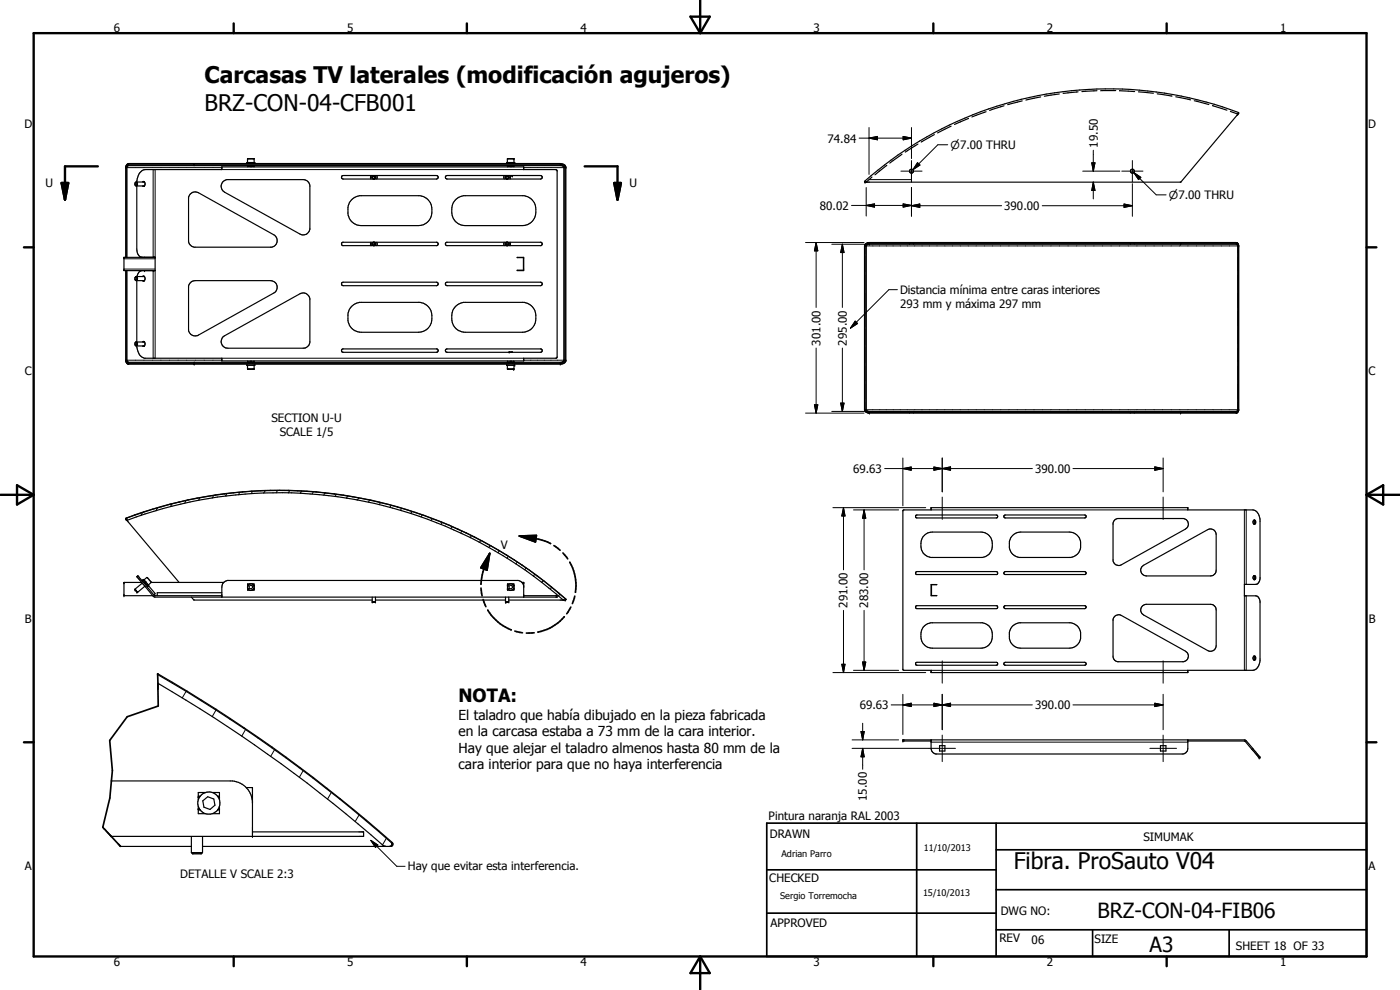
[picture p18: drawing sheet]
<svg xmlns="http://www.w3.org/2000/svg" width="420mm" height="297mm" viewBox="0 0 420 297" stroke-linecap="round" stroke-linejoin="round" font-family="sans-serif">
<defs><g id="words">
<g font-size="6.9">
<text x="61.4" y="25">Carcasas TV laterales (modificación agujeros)</text>
<text x="61.4" y="33.2">BRZ-CON-04-CFB001</text>
<text x="304.2" y="260.7">Fibra. ProSauto V04</text>
</g>
<g font-size="6.3">
<text x="329.4" y="275.4">BRZ-CON-04-FIB06</text>
<text x="345" y="285.6">A3</text>
</g>
<text font-size="5.5" x="137.6" y="210.6">NOTA:</text>
<g font-size="4.1">
<text x="137.6" y="215.9">El taladro que había dibujado en la pieza fabricada</text>
<text x="137.6" y="220.9">en la carcasa estaba a 73 mm de la cara interior.</text>
<text x="137.6" y="225.8">Hay que alejar el taladro almenos hasta 80 mm de la</text>
<text x="137.6" y="230.8">cara interior para que no haya interferencia</text>
</g>
<g font-size="3.5">
<text x="34.2" y="9.6">6</text>
<text x="104.2" y="9.6">5</text>
<text x="174.2" y="9.6">4</text>
<text x="244.2" y="9.6">3</text>
<text x="314.2" y="9.6">2</text>
<text x="384.2" y="9.6">1</text>
<text x="7.3" y="38.4">D</text>
<text x="410.6" y="38.4">D</text>
<text x="248.4" y="42.8">74.84</text>
<text x="329.4" y="44.3" transform="rotate(-90 329.4 44.3)">19.50</text>
<text x="13.7" y="56">U</text>
<text x="188.9" y="56">U</text>
<text x="246.1" y="62.9">80.02</text>
<text x="301.4" y="63">390.00</text>
<text x="270.1" y="88.3">Distancia mínima entre caras interiores</text>
<text x="270.1" y="92.5">293 mm y máxima 297 mm</text>
<text x="246.2" y="103.7" transform="rotate(-90 246.2 103.7)">301.00</text>
<text x="254.1" y="103.7" transform="rotate(-90 254.1 103.7)">295.00</text>
<text x="7.4" y="112.6">C</text>
<text x="410.7" y="112.6">C</text>
<text x="81.5" y="126.5">SECTION U-U</text>
<text x="84" y="130.7">SCALE 1/5</text>
<text x="256" y="141.9">69.63</text>
<text x="310.6" y="141.9">390.00</text>
<text x="150.4" y="164.7">V</text>
<text x="254.4" y="182.4" transform="rotate(-90 254.4 182.4)">291.00</text>
<text x="260.6" y="182.4" transform="rotate(-90 260.6 182.4)">283.00</text>
<text x="7.4" y="186.9">B</text>
<text x="410.8" y="186.9">B</text>
<text x="258" y="212.8">69.63</text>
<text x="310.6" y="212.8">390.00</text>
<text x="230.7" y="246">Pintura naranja RAL 2003</text>
<text x="260.2" y="240.3" transform="rotate(-90 260.2 240.3)">15.00</text>
<text x="231" y="251.5">DRAWN</text>
<text x="343.1" y="252.3">SIMUMAK</text>
<text x="7.4" y="261.1">A</text>
<text x="54.1" y="263.4">DETALLE V SCALE 2:3</text>
<text x="122.4" y="260.9">Hay que evitar esta interferencia.</text>
<text x="410.7" y="261.1">A</text>
<text x="230.9" y="264.6">CHECKED</text>
<text x="300.3" y="274.5">DWG NO:</text>
<text x="231.3" y="278.3">APPROVED</text>
<text x="299.9" y="282.6">REV</text>
<text x="309.6" y="283.3">06</text>
<text x="328.5" y="283.1">SIZE</text>
<text x="370.9" y="285.1">SHEET 18 OF 33</text>
<text x="34.2" y="289.9">6</text>
<text x="104.2" y="289.9">5</text>
<text x="174.2" y="289.9">4</text>
<text x="244.2" y="289.9">3</text>
<text x="314.2" y="289.9">2</text>
<text x="384.2" y="289.9">1</text>
</g>
<g font-size="3.3">
<text x="285.2" y="44.7">n7.00 THRU</text>
<text x="350.8" y="59.8">n7.00 THRU</text>
</g>
<g font-size="2.7">
<text x="234.5" y="257.1">Adrian Parro</text>
<text x="277.2" y="255.3">11/10/2013</text>
<text x="234.1" y="269.7">Sergio Torremocha</text>
<text x="277" y="268.7">15/10/2013</text>
</g>
</g></defs>
<g fill="none" stroke="#000" stroke-width=".35">
<path d="M285.4 37.8l-4 2.1M290.6 35.6l-4.1 1.7M295.9 33.5l-4.2 1.6M301.3 31.7l-4.3 1.4M306.8 30.3l-4.4 1.1M312.3 29.1l-4.4 .9M317.9 28.2l-4.5 .7M323.5 27.6l-4.4 .4M329.2 27.2l-4.5 .3M334.8 27.2h-4.5M336 27.2l4.5 .3M341.7 27.6l4.4 .4"/>
<path d="M347.3 28.2l4.4 .6M352.9 29l4.4 1M358.4 30.2l4.4 1.2M363.9 31.7l4.3 1.4M369.3 33.4l2.2 .8M371.6 34.2l-17.2 20.5h-94.9M371.6 34.2l.2-.2a99.6 99.6 0 0 0-27.3-6.7 109.9 109.9 0 0 0-85.1 27.2l.1 .1M371.6 34.2h-.1M371.7 34v.1M38.6 49.7h129.5M40.6 55.5l.2 .3h2.4M40.7 54.8l.1-.1a.52 .52 0 0 1 .3 .5 .52 .52 0 0 1-.3 .5l-.3-.2"/>
<path d="M40.7 54.7l-.2 .8M40.7 54.8l-.2 .1M41 54.6a.73 .73 0 0 1 0 1.2M41.1 54.6a3.5 3.5 0 0 1 2.5-3.7h23v-.8h90.6v.8l9.8 .1 .2 .3v55.8l-.3 .4h-9.7v.8h-90.6v-.8h-23.3a3.7 3.7 0 0 1-2.2-3.7M41.1 55.8v19a2.02 2.02 0 0 0 1.5 2.4M42.8 54.6l.2-.2a.83 .83 0 0 1 .5 .7 .83 .83 0 0 1-.3 .8M42.8 55.8l.4 .1M43.1 55.8v.1M43.1 55.9h.1M43.2 54.5l-.1 .1M43.3 54.6l-2.6 .1M43.3 54.6h-.1"/>
<path d="M57.1 58.3a2 2 0 0 1 2.5-.5l22.6 12.6a2.01 2.01 0 0 1 1 2.1 2.01 2.01 0 0 1-1.7 1.7h-23.3l-.6-.3-.8-.7-.2-.7v-13.3zM66.9 54.5l1.2-.6h22.9a2.07 2.07 0 0 1 2 1.6v13.3a2 2 0 0 1-3 1.4l-22.6-12.5a2.06 2.06 0 0 1-.5-3.2zM74.1 49.1v-.3h2.4v.3M74.3 48.8v-1.2h1.9l.1 1.2M74.3 49.7v.4M74.3 49.7h1.9M76.2 49.7v.4M102.6 52.9l.4-.2h28a.53 .53 0 0 1 .5 .5 .53 .53 0 0 1-.5 .5h-28l-.4-.2zM111.3 52.7v1M111.8 52.9l-.1 .5 .4 .3 .5-.2 .1-.5M111.8 52.8l.3-.1-.4 .3v.4M111.8 53.6l.3 .1"/>
<path d="M112.3 52.7l.4 .3M112.7 53v.1M112.7 53.3l-.4 .4M113.1 52.7v1M133.9 52.7h28.3a.53 .53 0 0 1 .5 .5 .53 .53 0 0 1-.5 .5h-28l-.5-.4zM151.3 52.7v1M152 49.1v-.3h2.5v.3M152.3 48.8v-1.2h1.9l.1 1.2M152.3 52.7l.3 .1M152.3 49.7v.4M152.3 49.7h1.9M152.3 52.7l.2 .1"/>
<path d="M152.5 52.8l.2 .3-.1 .5M152.5 53.6a.53 .53 0 0 1-.8-.2 .53 .53 0 0 1 .4-.7l-.4 .4 .3 .5M152.6 53.6l-.3 .1M152.6 53l-.1 .6M153.1 52.7v1M153.8 52.7h-.7M154.2 49.7v.4M259.5 54.6v.1M260 54.6v.1M261.7 53.1l-1.7 1.5M266.1 49.6l-3.5 2.9M270.7 46.3l-3.7 2.6"/>
<path d="M275.5 43.2l-3.8 2.4M280.4 40.4l-3.9 2.2M37.2 77.2h9.4v4h-9.4zM37.7 77.2v-27.1l.3-.7 .4-.3h129.7l1.1 .2 .6 .8v58.1l-.4 .7-.7 .3-130.3 .1-.7-1v-27.1M43.4 77.2h.1M46.2 77.2h.1M102.6 72.9l.2-.2h28.3l.4 .5-.4 .5h-28.3l-.3-.3zM105.4 60.1l1.1-.9 1.4-.5h18.2a4.6 4.6 0 0 1 3.5 4.2 4.6 4.6 0 0 1-3 4.7l-18.2 .1a4 4 0 0 1-4-3.6 4.8 4.8 0 0 1 1-4zM111.3 72.7v1M111.7 73.4l.3 .3M112 73.7h.1M112 73.7h.3"/>
<path d="M112 72.7l-.3 .4v.3M112.1 72.7l-.4 .2v.5M112.2 72.7l.4 .1 .1 .5M112.3 72.7h.2M112.5 73.7h-.2M112.6 72.8l.1 .4M112.7 73.3l-.2 .3M112.7 73.3l-.4 .4M113.1 72.7v1M133.9 72.8l28.5-.1 .3 .3v.4l-.3 .3h-28.3l-.4-.3zM136.6 60.1l1.1-.9 1.4-.5h18.2a4.6 4.6 0 0 1 3.5 4.3 4.6 4.6 0 0 1-3 4.6l-18.2 .1a4.4 4.4 0 0 1-3.9-5.9zM151.3 72.7v1"/>
<path d="M151.7 73.4l.4 .3zM151.9 72.8l.2-.1-.4 .2v.5M151.9 72.8l-.2 .6M152.3 72.7l.1 .1M152.3 73.7l.4-.3zM152.3 72.7l.4 .3v.4M152.6 72.8l.1 .6M153.1 72.7v1M155.2 77.2h2v4h-2l1.9-.1v-3.8zM157.1 77.6h.1M259.6 73.3l1.1-.5h110.3l.5 .3 .3 .5v49.5l-.6 .9h-110.5a1.18 1.18 0 0 1-1.3-1.1v-49.1zM260.9 73.3h110.1"/>
<path d="M273 72.8v.1M273 73.1v.2M274.1 72.8v.1M274.1 73.1v.2M339.2 72.8v.1M339.2 73.1v.2M340.4 72.8v.1M340.4 73.1v.2M40.6 83.2v.8M40.6 83.9l.2 .2M40.6 84l.1 .1M40.7 83.1a.57 .57 0 0 1 .6 .4 .57 .57 0 0 1-.3 .7"/>
<path d="M40.7 83.1a.47 .47 0 0 1 .4 .5 .47 .47 0 0 1-.4 .5M40.7 83.1l-.2 .2M40.7 83.1l-.1 .2M40.8 84.1l2.5 .1M40.9 83h2.4M41.1 84.2v18.4M42.6 81.2a1.84 1.84 0 0 0-1.5 1.8M42.8 83l.2-.2a.73 .73 0 0 1 .6 .8 .73 .73 0 0 1-.7 .7l-.1-.1M43.1 84.2l.1 .1M43.2 82.9l-.1 .1M43.2 84.2h.1M57.3 84.7l1.3-.5h22.6a1.99 1.99 0 0 1 1.9 1.5 1.99 1.99 0 0 1-.9 2.2l-22.6 12.6a2.01 2.01 0 0 1-3-1.4v-13.2z"/>
<path d="M102.6 84.9l.4-.2h28a.53 .53 0 0 1 .5 .5 .53 .53 0 0 1-.5 .5h-28l-.4-.2zM105.7 91.7l1.3-.7 .9-.3h18.2a4.6 4.6 0 0 1 3.5 4.3 4.6 4.6 0 0 1-3 4.6l-18.2 .1a4 4 0 0 1-4-3.6 4.4 4.4 0 0 1 1.3-4.4zM133.8 84.9l.4-.2h28l.4 .2 .1 .4-.5 .4h-28l-.5-.4zM136.6 92.1l1.1-.9 1.4-.5h18.2a4.6 4.6 0 0 1 3.5 4.3 4.6 4.6 0 0 1-3 4.6l-18.2 .1a4.6 4.6 0 0 1-3.9-2.9 4.6 4.6 0 0 1 .9-4.7zM157.1 80.7h.1M38.6 108.7h129.5M40.6 102.8a.41 .41 0 0 1 .5 .4 .41 .41 0 0 1-.4 .4l-.2-.1M40.9 103.8h2.4M41 102.6a.61 .61 0 0 1 .3 .7 .61 .61 0 0 1-.5 .5l-.3-.5 .1-.5M42.8 102.6l.2-.2 .4 .2M43.1 103.8l.1 .1M43.2 102.5l-.1 .1"/>
<path d="M43.3 102.6h-2.5l-.2 .3M43.3 102.5l-.1 .1M43.4 102.6l.1 .6-.1 .6M43.4 103.8l-.2 .1-.4-.1M66.9 101.1l23.1-13a2.01 2.01 0 0 1 3 1.4v13.3l-.3 .7-.7 .7-1 .3h-22.6a2.02 2.02 0 0 1-1.8-1.2 2.02 2.02 0 0 1 .3-2.2zM74.1 109.3v.3h2.4v-.3M74.3 109.6v1.2h1.9l.1-1.2M74.3 108.6h1.9M74.3 108.3v.4M76.2 108.3v.4M102.6 104.9l.2-.2h28.3a.52 .52 0 0 1 .4 .6 .52 .52 0 0 1-.5 .4h-28l-.4-.2zM133.8 104.9l.3-.2h28.3a.52 .52 0 0 1 .3 .6 .52 .52 0 0 1-.5 .4h-28l-.4-.2z"/>
<path d="M152 109.3v.3h2.5v-.3M152.3 109.6v1.2h1.9l.1-1.2M152.3 108.3v.4M152.3 108.6h1.9M152.7 105.7h1.1M154.2 108.3v.4M260.9 123.4h110.1M273 123.4v.2M273 123.8v.2M274.1 123.4v.2M274.1 123.8v.2M339.2 123.4v.2"/>
<path d="M339.2 123.8v.2M340.4 123.4v.2M340.4 123.8v.2M37.9 155.4l-.2 .3 .4 .4M37.9 155.5l-.1 .2M38 156l.1 .1M38.1 156.1l15.7 18.7M38.1 156.1a129.7 129.7 0 0 1 131.1 23.9M51.1 151.3l-5.3 1.5-7.9 2.7M72.8 147.6a128.9 128.9 0 0 1 51.8 6.1M72.8 147.6a130.2 130.2 0 0 1 33 1.5M72.8 147.6a130 130 0 0 0-34.9 7.8"/>
<path d="M72.8 147.6l-8.2 .9-10.9 2.1M108.5 149.6l8.1 1.8 7.9 2.4M124.5 153.8l2.7 .8M127.2 154.6a129.6 129.6 0 0 1 42.5 25.1v.3M127.2 154.6a129.3 129.3 0 0 1 42.6 25.2l-.2 .2M271 153.1l8.4-.1v-.7h77.1v.7h19.5a2.82 2.82 0 0 1 2.2 3l-.1 17.9-.3 .9-.5 .5h-3.8v3.5l3.8 .1 .5 .5 .3 .8 .1 18a2.82 2.82 0 0 1-2.2 2.9h-19.5v.7h-77.1v-.7l-8.4-.1zM274.9 154.6l24.1-.1a.44 .44 0 0 1 .4 .5 .44 .44 0 0 1-.4 .4h-23.8l-.4-.2zM301.3 154.7l.4-.2h23.8l.4 .2 .1 .3-.5 .4h-23.8l-.4-.2zM334.6 156l.8-.4h19.8a1.72 1.72 0 0 1 1.4 1.4 1.72 1.72 0 0 1-.8 1.7l-19.3 10.8a1.7 1.7 0 0 1-2.5-1.2v-11.3zM376.3 156.1l.3 .3v.5l-.3 .4M376.3 156.1l.5 .3v.7l-.5 .2M376.3 156.1l-.3 .5 .3 .7"/>
<path d="M40.5 176.8l.8 .9M40.5 176.8h.1M42.5 174.8h-5.3v3.9h8.7M42.7 175l-2.2 1.8M42.8 174l-.2 .2M42.8 174h.1M42.9 174l1.5 1.9M42.9 174l.3-.1 .5 .6M43.2 174l.9-.7 1.3 1.5M43.5 175.9l-2.2 1.8M43.7 174.5l.1 .2M43.7 174.5l-.1 .4z"/>
<path d="M43.8 174.7l-.2 .3M43.8 174.7l.8 .9-.2 .3M44.4 175.9l-.3 .2M44.5 175.7l2.1 2.4-.3 .5M45.4 174.8h21.7M45.4 174.8l-.9 .7M46.3 178.6l20.3 .1M46.3 178.6l-4.9-5.8-.3 .2 4.9 5.9 .6 .3h120.6v-.5h-10M57.4 179.2l.9 .8h53.4M66.6 177.8h-19.4v.9M74.3 176.4v.7h.7M74.3 176.8h.2"/>
<path d="M74.3 176.5l.2 .2M74.3 175.5h.2M74.3 175.6h.2M74.3 176.7h.2M74.3 175.6h.1M74.5 175.6l-.2 .9M74.5 176.7a.99 .99 0 0 0 1.6 0M74.5 175.6a.99 .99 0 0 1 1.6 0M74.7 175.9l.5-.3 .5 .2 .1 .5-.4 .4-.6-.2zM75 175.2h-.7v.7M75.6 175.2h.6v.7M76.1 176.8h.1"/>
<path d="M76.1 175.5h.1M76.1 175.6l.2 .5-.2 .6M76.1 175.6h.1M76.1 176.7h.1M76.2 176.4v.7h-.6M111.7 179.2v1.4M112.7 179.2v1.4M151.7 179.2v1.4M152.3 176.4v.7h.7M152.3 176.8h.2M152.3 175.5h.2M152.3 175.6h.1"/>
<path d="M152.3 176.7h.1M152.4 176.7a.99 .99 0 0 0 1.7 0M152.5 175.6l-.2 .4 .1 .7M152.5 175.6a.99 .99 0 0 1 1.6 0M152.7 179.2v1.4M152.7 175.9l.5-.3 .5 .2 .1 .5-.4 .4-.6-.2zM153 175.2h-.7v.7M153.6 175.2h.6v.7M154.1 176.8h.1M154.1 175.5h.1M154.1 175.6h.1M154.1 176.7h.1"/>
<path d="M154.1 175.6l.2 .7-.2 .4M154.2 176.4v.7h-.6M156.6 174.8h.6v4.4M157.2 175.8l-.5-.9-1.2-.7h-87.3a2.07 2.07 0 0 0-1.6 1.9v3.1M169.7 180h.1M274.9 171.6l24.1-.1a.47 .47 0 0 1 .4 .4 .47 .47 0 0 1-.2 .5h-24.2l-.2-.4zM277.1 161l1.4-1.1 1.3-.3h14.6a3.9 3.9 0 0 1 3.4 3.2 3.9 3.9 0 0 1-2.1 4.2l-.9 .3h-15.5a3.9 3.9 0 0 1-2.2-6.3zM279.6 175.4v3.3M281.1 175.4h-1.7v3.3h1.7M281.1 175.4h.1M281.1 178.7h.1M301.3 171.7l.4-.2h23.8a.46 .46 0 0 1 .5 .4 .46 .46 0 0 1-.3 .5h-24.1l-.3-.2z"/>
<path d="M303.9 160.7l1.1-.8 1.3-.3h14.6a3.5 3.5 0 0 1 3.4 3 4.1 4.1 0 0 1-.7 3.3l-1 .9-1.2 .5h-15.6a3.4 3.4 0 0 1-2.9-3 4.1 4.1 0 0 1 1-3.6zM342.7 170l19.7-11.1a1.72 1.72 0 0 1 2.6 1.5v10.7a1.73 1.73 0 0 1-1.7 1.7h-19.2a1.72 1.72 0 0 1-1.6-1 1.72 1.72 0 0 1 .2-1.8zM376.3 172.7l.3 .4-.3 .8M376.3 172.7l-.3 .6 .3 .6M376.3 172.7l.5 .3v.6l-.5 .3M111.7 180.6h1M112.7 180h39M151.7 180.6h1M152.7 180h17M274.9 181.8l24.3-.1a.47 .47 0 0 1 .2 .5 .47 .47 0 0 1-.4 .4h-23.8l-.4-.2zM274.9 198.8l24.1-.1a.44 .44 0 0 1 .4 .5 .44 .44 0 0 1-.4 .4h-23.8l-.4-.2zM277.1 188.2l1-.9 1.2-.4h15.5a3.9 3.9 0 0 1 3 3.7 3.9 3.9 0 0 1-3 3.8l-15 .1a3.8 3.8 0 0 1-3-5.9z"/>
<path d="M301.3 181.9l.3-.2h24.1a.46 .46 0 0 1 .3 .5 .46 .46 0 0 1-.5 .4h-23.8l-.4-.2zM301.3 198.9l.4-.2h23.8l.4 .2 .1 .4-.5 .3h-23.8l-.4-.2zM303.9 187.8l1.1-.7 .8-.2h15.6a3.4 3.4 0 0 1 2.9 2.9 3.7 3.7 0 0 1-1.3 4l-.8 .4-1.3 .3h-14.6a3.5 3.5 0 0 1-3.4-3 4.1 4.1 0 0 1 .7-3.3zM334.5 185l1.1-.6 .9 .3 19.3 10.7a1.7 1.7 0 0 1 .8 1.7 1.7 1.7 0 0 1-1.4 1.4h-19.8l-.6-.2-.5-.6-.3-.6v-11.3zM342.9 181.8l1.2-.5h19.2a1.73 1.73 0 0 1 1.7 1.7v10.7a1.7 1.7 0 0 1-2.6 1.5l-19.2-10.7a1.69 1.69 0 0 1-.3-2.7zM376.3 196.8l.3 .4v.5l-.3 .3M376.3 196.8l.4 .1 .1 .3v.7l-.5 .1M376.3 196.8l-.3 .7 .3 .5M47.3 202.1a417.9 417.9 0 0 1 70.6 51.1l-.1 .5-.5 .3h-56.5M47.3 202.4a425.2 425.2 0 0 1 70.3 50.7l-.1 .6-.6 .3M47.4 205a441.2 441.2 0 0 1 67.9 48.9l.5 .1M33.4 234.3h36.4a6.7 6.7 0 0 1 6 6"/>
<path d="M59.5 238.9h.6M59.5 239.1h.4M59.5 239.2h.3M61.7 237.8h-2.2v2.1M63.7 237.8h2.2v2.1M63.7 237.8l1.1 .6 1.1 1.5M63.7 237.8a3.3 3.3 0 0 0-3.7 1.3 3.3 3.3 0 0 0 .1 3.9M65.3 238.9h.6M65.4 239.1h.5M65.6 239.2h.3M65.9 239.9a3.3 3.3 0 0 1-1.6 4 3.3 3.3 0 0 1-4.2-.9M73.9 236.3h1.9v14.7"/>
<path d="M279.4 222v2.5a1.8 1.8 0 0 0 1.4 1.7h74.3l.8-.4 .5-.7 .1-3.1M279.4 222.3h-8.4v-.3h102.5l.5 .2 4.2 5-.3 .2-.2-.2-4-4.8-17.2-.1M282 223.7h1.6v1.6h-1.6zM348.3 223.7h1.6v1.6h-1.6zM36.2 254h21.2M57.4 255.8h3.4M57.4 255.8l.4 .4h2.6l.4-.4M57.4 251v4.8M59.5 242v2.1h2.2M59.5 242.8h.4M59.5 243h.6M59.5 242.7h.3"/>
<path d="M60.8 251v4.8M60.9 240.3l1.4-1.2 1.9 .6 .3 1.9-1.5 1.3-1.8-.7zM65.3 243h.6M65.4 242.8h.5M65.6 242.7h.3M65.9 242v2.1h-2.2M75.8 249.6h33.3v1.4h-75.7"/>
<circle cx="112.2" cy="53.2" r=".41"/>
<circle cx="152.2" cy="53.2" r=".4"/>
<circle cx="273.6" cy="51.3" r=".6"/>
<circle cx="339.8" cy="51.4" r=".6"/>
<circle cx="112.2" cy="73.2" r=".41"/>
<circle cx="152.2" cy="73.2" r=".42"/>
</g>
<g fill="#000">
<circle cx="371.5" cy="34.2" r=".18"/>
<circle cx="74.7" cy="49.7" r=".18"/>
<circle cx="75.9" cy="49.7" r=".18"/>
<circle cx="152.7" cy="49.7" r=".18"/>
<circle cx="153.7" cy="52.7" r=".18"/>
<circle cx="153.9" cy="49.7" r=".18"/>
<circle cx="154.1" cy="47.6" r=".18"/>
<circle cx="154.5" cy="48.8" r=".18"/>
<circle cx="259.6" cy="54.7" r=".18"/>
<circle cx="37.2" cy="77.2" r=".18"/>
<circle cx="46.6" cy="77.2" r=".18"/>
<circle cx="43.4" cy="81.2" r=".18"/>
<circle cx="46" cy="81.2" r=".18"/>
<circle cx="74.3" cy="108.6" r=".18"/>
<circle cx="74.7" cy="108.7" r=".18"/>
<circle cx="75.9" cy="108.7" r=".18"/>
<circle cx="76.2" cy="108.6" r=".18"/>
<circle cx="152.3" cy="108.6" r=".18"/>
<circle cx="152.7" cy="108.7" r=".18"/>
<circle cx="152.8" cy="105.6" r=".18"/>
<circle cx="153.9" cy="108.7" r=".18"/>
<circle cx="154.1" cy="110.8" r=".18"/>
<circle cx="154.2" cy="108.6" r=".18"/>
<circle cx="154.5" cy="109.6" r=".18"/>
<circle cx="37.8" cy="155.7" r=".18"/>
<circle cx="37.2" cy="178.7" r=".18"/>
<circle cx="37.2" cy="174.8" r=".18"/>
<circle cx="40.5" cy="177" r=".18"/>
<circle cx="41.1" cy="177.7" r=".18"/>
<circle cx="43.1" cy="173.9" r=".18"/>
<circle cx="43.7" cy="174.5" r=".18"/>
<circle cx="44.6" cy="175.6" r=".18"/>
<circle cx="74.3" cy="175.6" r=".18"/>
<circle cx="74.3" cy="176.7" r=".18"/>
<circle cx="76.2" cy="176.7" r=".18"/>
<circle cx="76.2" cy="175.6" r=".18"/>
<circle cx="152.3" cy="176.7" r=".18"/>
<circle cx="152.3" cy="175.6" r=".18"/>
<circle cx="154.2" cy="175.6" r=".18"/>
<circle cx="154.2" cy="176.7" r=".18"/>
<circle cx="157.2" cy="174.8" r=".18"/>
<circle cx="111.7" cy="180.6" r=".18"/>
<circle cx="112.7" cy="180.6" r=".18"/>
<circle cx="151.7" cy="180.6" r=".18"/>
<circle cx="151.8" cy="180.7" r=".18"/>
<circle cx="152.7" cy="180.6" r=".18"/>
<circle cx="169.6" cy="180" r=".18"/>
<circle cx="59.5" cy="239.2" r=".18"/>
<circle cx="65.9" cy="239.2" r=".18"/>
<circle cx="271" cy="222" r=".18"/>
<circle cx="271" cy="222.3" r=".18"/>
<circle cx="377.9" cy="227.4" r=".18"/>
<circle cx="378.2" cy="227.2" r=".18"/>
<circle cx="59.5" cy="242.7" r=".18"/>
<circle cx="65.9" cy="242.7" r=".18"/>
<circle cx="75.8" cy="251" r=".18"/>
</g>
<g fill="none" stroke="#000" stroke-width=".3">
<path d="M260.8 38.3v14M273.5 38.3v9.3M37.7 50.3h.1M37.9 50.3h28.7M38.5 49.3l-.5 .3-.2 .5v27.1M38.5 49.3h129.6M38.5 49.5l-.6 .6v27.1M38.5 49.5h129.6M38.5 49.5l.1 .2M38.6 49.7h.1M38.6 49.7l-.5 .6v26.9M38.6 49.1l-.1 .2"/>
<path d="M46 50.9v26.3M46.6 50.9v26.3M58.2 49.1l.1 .6zM66.6 50.9h90.6M74.3 47.7h2M74.8 49.7h.1M75.1 50v.1M75.1 50h.4M75.5 50v.1M75.8 49.7h.1M112 52.8a.39 .39 0 0 1 .6 .4 .39 .39 0 0 1-.6 .3M152 52.8a.39 .39 0 0 1 .6 .4 .39 .39 0 0 1-.6 .3"/>
<path d="M152.3 47.7h2M152.8 49.7h.1M153.1 50v.1M153.1 50h.3M153.4 50v.1M153.7 52.7h.1M153.7 49.7h.1M154.3 47.7h.1M157.2 50.3h12.2M168.1 49.3a1.32 1.32 0 0 1 1.6 1M168.1 49.5l.8 .2 .5 .6M168.1 49.5v.2l.7 .1 .4 .4v58l-1.1 .5"/>
<path d="M168.1 49.1v.2M169.4 50.3v57.8M169.7 50.3h.1M169.7 50.3v57.8M169.8 50.3h.1M257.8 41.4h15.7M260 56.3v8.5M260 54.6v.1M260.8 41.4l2.5-.5v1.1zM260.8 53.9h12.7M270.4 51.4h6.3M271 40.9l2.5 .5-2.5 .6z"/>
<path d="M273.5 48.2v6.5M273.5 56.3v8.6M275.4 48.8l.7 .7-2.1 1.4zM284.4 43.4h-2.9l-7.5 7.5M324.9 51.4h11.2M327.6 48.9h1l-.5 2.5zM328.1 54.7l.5 2.4h-1zM328.1 45.1v6.3M328.1 54.7v5M336.7 51.4h6.3M339.8 48.2v6.3M339.8 55.1v9.8"/>
<path d="M340.3 51.8l2.1 1.4-.7 .7zM340.3 51.8l6.7 6.7h3M37.2 77.6h9.4M112 72.9a.39 .39 0 0 1 .6 .3 .39 .39 0 0 1-.6 .3M152 72.9a.39 .39 0 0 1 .6 .3 .39 .39 0 0 1-.6 .3M157.1 77.6h.1M241.8 72.8h17.5M244.9 72.8l.5 2.5h-1zM244.9 72.8v19.4M249.6 73.3h9.7M252.8 73.3l.5 2.5h-1zM252.8 73.3v18.9"/>
<path d="M255.6 61.6h17.9M259.4 73.8h.3M259.5 77.1v4.3M259.7 73.2l-.2 .3v2.5M259.8 73.8h112M260 61.6l2.5-.4v.9zM260.3 72.9l.6-.1v.1M260.9 73.3h.1M260.9 73.1l-.6 .2-.4 .5v49.1l.5 .6 110.8 .1 .3-.3M260.9 73.3l-.7 .1-.2 .4v49.1l.3 .4 .6 .1M260.9 73.1h110.2M260.9 73.1v.2"/>
<path d="M271 61.2l2.5 .4-2.5 .5zM273.5 61.7l2.5-.5v1zM273.5 61.7h27.1M312.8 61.7h27M337.3 61.2l2.5 .5-2.5 .5zM354.3 73.3h.1M354.3 72.8l.1 .5zM371 72.8h.1M371 72.8l.4 .2M371 72.8l.1 .1M371.1 73.1l.3 .7v49.1l-.4 .5 .1 .2M371.1 73.1l.4 .3"/>
<path d="M371.3 72.9l-111 .2-.7 .6v49.3a1.15 1.15 0 0 0 1.3 .8M371.3 73l.4 .6M371.5 73.4l.1 .3M371.5 73.4l.2 .4v49.1l-.2 .6-.4 .3M371.6 73.8h.1M371.6 73.6l-.1 49.8M371.8 73.8h.1M37.2 80.7h9.4M37.8 81.2v27.1l.5 .8h130.1a1.27 1.27 0 0 0 1.3-1M37.9 81.2v27l.5 .7h129.9l.8-.3 .3-.5M38.1 81.2v26.9l.5 .6-.1 .2M46 81.2v26.3"/>
<path d="M46.6 81.2v26.3M157.1 80.7h.1M256.7 96.4l.7 .7-2.2 1.4zM259.5 82.5v4.4M259.5 88v4.4M259.5 93.5v4.3M259.5 98.9v4.4M269.3 86.9h-2.5l-11.6 11.6M37.7 108.1h.1M37.9 108.1h28.7M38.5 109.1l.1 .2M58.3 108.7h.1"/>
<path d="M58.3 109.3h.1M58.3 108.7l-.2 .1 .2 .5M58.3 108.7v.6M66.6 107.5h90.6M74.3 110.7h2M74.8 108.7h.1M75.1 108.3l.1 .2 .3-.2M75.8 108.7h.1M152.3 110.7h2M152.8 108.7h.1M152.8 105.6v.1M153.1 108.3l.1 .2 .2-.2"/>
<path d="M153.7 108.7h.1M153.7 105.6v.1M154.3 110.7h.1M157.2 108.1h12.2M168.1 108.7h.1M168.1 109.3h.1M168.1 108.7v.2M168.1 109.1v.2M169.7 108.1h.1M169.8 108.1h.1M244.9 104.4v19.6M252.8 104.4v19"/>
<path d="M259.5 104.4v4.3M259.5 109.8v4.4M259.5 115.3v4.3M241.8 124h17.5M244.4 121.5h1l-.5 2.5zM249.6 123.4h9.7M252.3 120.9h1l-.5 2.5zM259.4 122.9h.3M259.5 120.7v2.5l.2 .3M259.8 122.9h112M260.3 123.8l.6 .2M260.9 123.4h.1"/>
<path d="M260.9 124h.1M260.9 123.8h110.2M260.9 123.4v.2M260.9 123.8v.2M271 137.4v14.4M282.8 137.4v10.2M349.1 137.4v10.2M354.3 124h.1M354.3 123.4h.1M354.3 123.4v.6M371.4 123.7l-.4 .3 .1-.2M371.6 123.1l-.1 .2"/>
<path d="M371.6 122.9h.1M371.8 122.9h.1M38.2 155.4l-.3 .5M42.8 153.8l-.6 .9M47.3 152.4l-.5 .9M51.6 151.2l-.5 .8M55.8 150.2l-.4 .8M60 149.4l-.4 .7M64.1 148.7l-.4 .8M68.1 148.1l-.5 .7M72 147.7l-.5 .8M75.8 147.4l-.4 .7"/>
<path d="M79.6 147.3l-.4 .7M83.3 147.2l-.4 .7M86.9 147.2l-.4 .7M90.5 147.4l-.4 .6M94 147.6l-.4 .7M97.5 148l-.4 .6M100.9 148.4l-.4 .6M104.3 148.8l-.3 .7M107.6 149.4l-.3 .7M110.9 150l-.3 .7M114.2 150.8l-.4 .6M117.4 151.6l-.4 .6"/>
<path d="M120.5 152.5l-.3 .7M123.6 153.5l-.3 .6M126.7 154.5l-.3 .6M129.7 155.6l-.3 .7M132.7 156.8l-.3 .6M135.7 158.1l-.4 .6M138.6 159.3l-.4 .6M250 152.3h27.8M253.1 152.3l.5 2.5h-1zM253.1 152.3v18.7M256.1 153h13.6M259.3 153l.5 2.5h-.9z"/>
<path d="M259.3 153v18M265.5 140.6h44.3M271 140.6l2.5-.5v1zM279.4 153h77.1M280.3 140.1l2.5 .5-2.5 .5zM280.3 140.1v1l5-1v1zM282.8 140.6l2.5-.5v1zM282.8 149.1v6.7M322 140.6h27.1M346.6 140.1l2.5 .5-2.5 .5zM349.1 149.1v6.7M373.5 153v22.3"/>
<path d="M374 153v22.3M74.5 175.5l-.1 .1M74.5 176.7l-.1 .1M76.1 175.5v.1M76.1 176.7v.1M141.4 160.8l-.3 .5M144.3 162.2l-.4 .6M147.1 163.7l-.4 .6M149.8 165.3l-.3 .6M152.3 175.5l.1 .1M152.3 176.7l.1 .1M152.5 166.9l-.3 .6"/>
<path d="M154.1 176.7l.1 .1M154.2 175.5v.1M155.2 168.7l-.4 .5M157.8 170.4l-.3 .6M160.4 172.3l-.3 .6M163 174.2l-.4 .6M165.5 176.2l-.3 .6M168 178.3l-.4 .6M373.5 178.8v22.3M374 178.8v22.3M252.6 199.3h1l-.5 2.5zM253.1 183.1v18.7"/>
<path d="M258.9 198.6h.9l-.5 2.5zM259.3 183.1v18M282.8 198.3v6.7M349.1 198.3v6.7M55.8 207.5l-1.1 1.9M64.8 213.1l-1.1 2M73.6 218.9l-1.1 2M250 201.8h27.8M256.1 201.1h13.6M258.4 219.5h1l-.5 2.5zM258.9 217v5M267.5 211.5h42.3"/>
<path d="M271 211.5l2.5-.5v1zM271 208.3v12.1M279.4 201.1h77.1M280.3 211l2.5 .5-2.5 .5zM280.3 211v1l5-1v1zM282.8 211.5l2.5-.5v1zM282.8 208.3v10.6M322 211.5h27.1M346.6 211l2.5 .5-2.5 .5zM349.1 208.3v10.6M59.7 238.9l.2 .2M65.5 238.9l.2 .2"/>
<path d="M82.4 225l-1.2 1.9M91 231.3l-1.2 2M99.4 237.8l-1.1 2M255.7 224.5h31.1M255.7 222h14M258.9 224.5l.5 2.6h-1zM258.9 224.5v6.3M271.3 222v.3M279.4 222.7h77.1M282.8 220.6v7.9M345.1 224.5h8M349.1 220.6v7.9"/>
<path d="M376 224.6l-.3 .2M59.7 242.8l.2 .2M65.5 242.8l.2 .2M107.8 244.5l-1.2 2M111.3 252.1l2.1 1.4-.7 .8zM111.3 252.1l7.8 7.8h2.5M115.9 251.5l-1.1 2"/>
<circle cx="112.2" cy="53.2" r=".53"/>
<circle cx="152.2" cy="53.2" r=".53"/>
<circle cx="112.2" cy="73.2" r=".52"/>
<circle cx="152.2" cy="73.2" r=".53"/>
</g>
<g fill="none" stroke="#000" stroke-width=".51">
<path d="M144.3 176.4l.4 2.4M145 179.9l.8 2.1M147 166l-.8 5.1-1.9-.8zM147 166l-2.1 5.6-.6 3.7M155.9 160.8l5.1-.1-.3 1.9zM155.9 160.8l5.8 1 3.6 1.3M166.2 163.7l1.9 1.4M168.9 165.9l1.5 1.8M171 168.7a14.2 14.2 0 0 1 1.7 9M172.5 178.9l-.7 2.2M146.4 183a14.3 14.3 0 0 0 7 6M154.5 189.4l2.3 .5"/>
<path d="M160.3 189.9h-2.3M161.4 189.7h.1M169.4 185a14.5 14.5 0 0 1-7.9 4.7M171.3 182.2l-1.2 1.9M47.3 202.1l.2 9.7-9.3 3.3-5.3 7.1 .8 9a65.1 65.1 0 0 1-2.8 17.1l5.3 5.7M230.1 247h180v40h-180zM275.1 247v40M298.9 255h111.2M298.9 247v40M230.1 274h68.8M230.1 261h68.8M298.9 279h111.2"/>
<path d="M298.9 267h111.2M327.9 279v8M368.9 279v8"/>
</g>
<g fill="none" stroke="#000" stroke-width=".71">
<path d="M10.1 9.9h400v277.1h-400zM70.1 7v2.9M140.1 7v2.9M207.2 5h5.8l-2.9 4.9zM210.1 0v9.9M280.1 7v2.9M350.1 7v2.9M18.5 54.9h2l-1 5zM29.4 49.9h-9.9v10M175.5 49.9h9.8v10M184.4 54.9h1.9l-1 5zM7.2 74.2h2.9"/>
<path d="M410.1 74.2h3M.1 148.5h10M5.1 145.6l5 2.9-5 2.9zM410.1 148.5h10M410.1 148.5l5-2.9v5.8zM7.2 222.7h2.9M410.1 222.7h3M70.1 287v2.9M140.1 287v2.9M210.1 287v10M210.1 287l2.9 5h-5.8zM280.1 287v2.9"/>
<path d="M350.1 287v2.9"/>
</g>
<g fill="#000">
<path d="M18.5 54.9h2l-1 5zM184.4 54.9h1.9l-1 5zM260.8 41.4l2.5-.5v1.1zM271 40.9l2.5 .5-2.5 .6zM275.4 48.8l.7 .7-2.1 1.4zM327.6 48.9h1l-.5 2.5zM328.1 54.7l.5 2.4h-1zM340.3 51.8l2.1 1.4-.7 .7zM244.9 72.8l.5 2.5h-1zM252.8 73.3l.5 2.5h-1zM260 61.6l2.5-.4v.9zM271 61.2l2.5 .4-2.5 .5z"/>
<path d="M273.5 61.7l2.5-.5v1zM337.3 61.2l2.5 .5-2.5 .5zM256.7 96.4l.7 .7-2.2 1.4zM244.4 121.5h1l-.5 2.5zM252.3 120.9h1l-.5 2.5zM253.1 152.3l.5 2.5h-1zM259.3 153l.5 2.5h-.9zM271 140.6l2.5-.5v1zM280.3 140.1l2.5 .5-2.5 .5zM282.8 140.6l2.5-.5v1zM346.6 140.1l2.5 .5-2.5 .5zM147 166l-.8 5.1-1.9-.8z"/>
<path d="M155.9 160.8l5.1-.1-.3 1.9zM252.6 199.3h1l-.5 2.5zM258.9 198.6h.9l-.5 2.5zM258.4 219.5h1l-.5 2.5zM271 211.5l2.5-.5v1zM280.3 211l2.5 .5-2.5 .5zM282.8 211.5l2.5-.5v1zM346.6 211l2.5 .5-2.5 .5zM258.9 224.5l.5 2.6h-1zM111.3 252.1l2.1 1.4-.7 .8z"/>
</g>
<use href="#words"/>
</svg>
